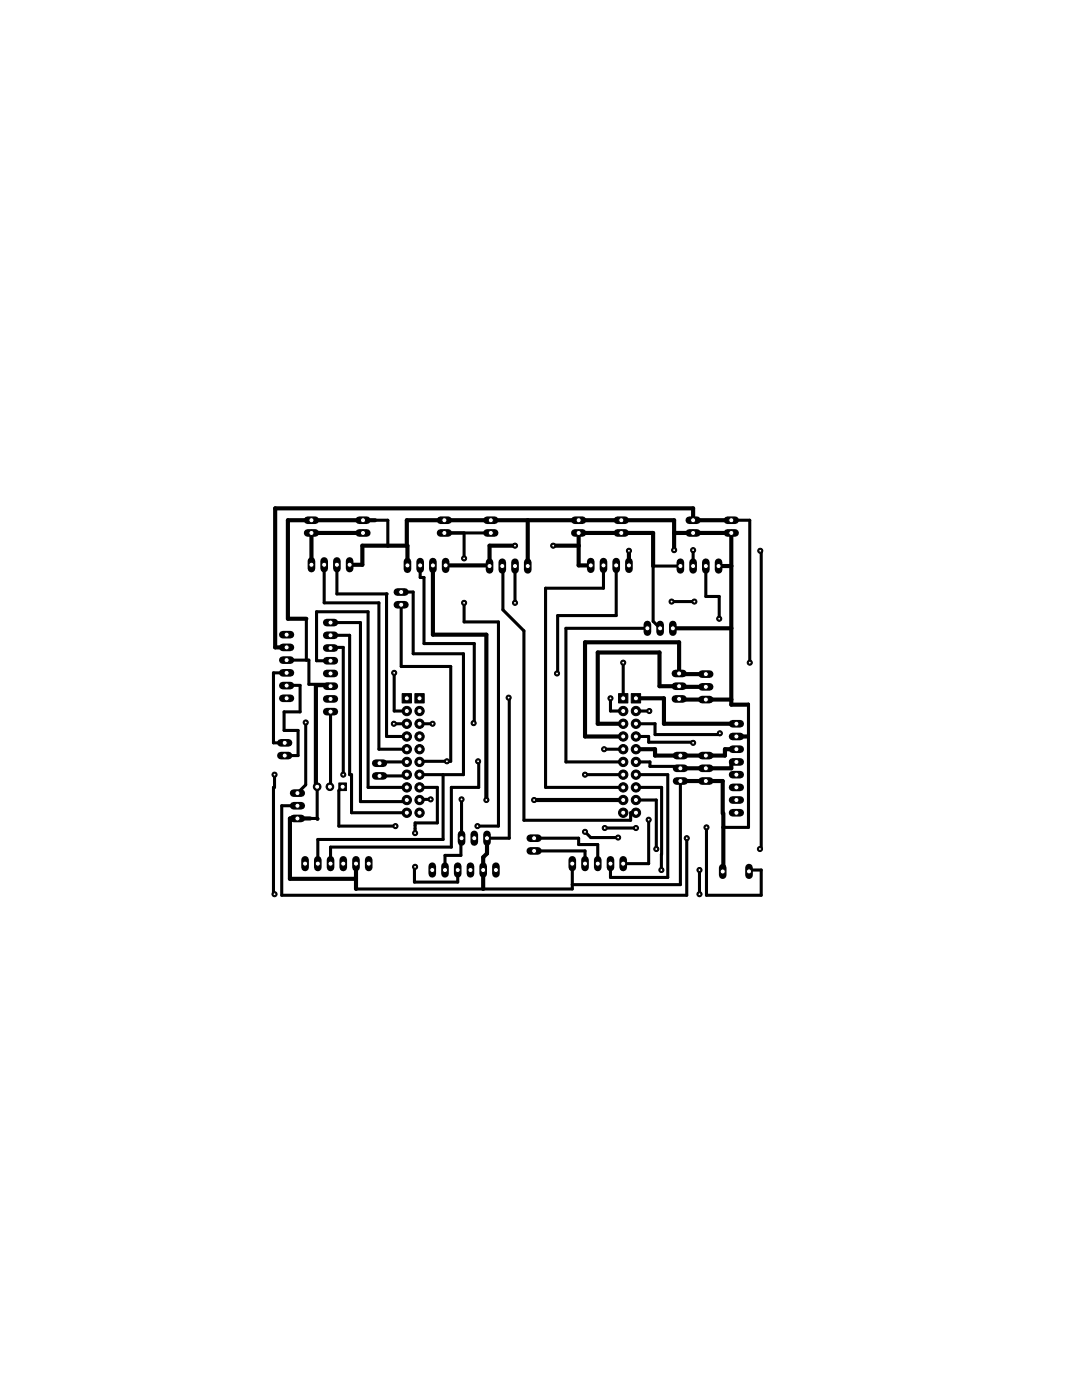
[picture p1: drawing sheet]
<svg xmlns="http://www.w3.org/2000/svg" width="216mm" height="279mm" viewBox="0 0 216 279" stroke-linecap="round" stroke-linejoin="round" font-family="sans-serif">
<g fill="none" stroke="#000" stroke-width=".83">
<path d="M69.8 112.7h2.5v-3.8h9v3.9M72.4 106.4h-10.3v6.3M74.8 103.8h-17.4v19.7h3.7M81.2 108.9v-5.1h53.3v6M86.4 112.8v13.9h10.6v33M102.8 108.9h-5.1v4.1l-.1-.2h-8.7M105.3 103.8v9.2M110.4 108.9h5.1M117.9 112.8h-2.4v-6.4h14.8v6.6M125.5 109.9v2.9M134.5 106.4h11.4v34.2h3.3M143.4 113h2.5"/>
<path d="M145.9 103.8h-7.6v-2.3h-83.4v27.7h2.3M66 136.9l-.3-.2h-2.7v20.3h.3M126.9 139.4h5.6v5h14.4M134.3 125.4h11.6M135.5 139.5l.1 .1h10.3M140.8 134.5h-5.2l-.1-.1v-6.2h-18.8v18.8h7.7M140.8 137.1l-9.2-.2v-6.7h-12.3v14.2h5.1M106.6 159.7h17.8M126.9 149.5h3.8v1.3h14v-1.3h2.2M135.8 155.9h8.4v6.4M146.9 147h2.3M146.9 152.1h-1v1.2h-10.1"/>
<path d="M61.9 163.3h-4.1v12.1h13.2M71 172.4v5M97.2 167.3v3l-.8 .8v6.3M144.3 162.3v11.5l-.1 .1"/>
</g>
<g fill="none" stroke="#000" stroke-width=".61">
<path d="M64.7 112.7v7.6h10.9v29.2h5.6M67.2 112.7v5.8h10.1M74.8 103.8h2.6v5.1M77.1 118.5v28.5h4.1M80.1 118.2h2.3v12.3h10.1v24.1h-8.8M83.8 112.8v2.5h.8v13.1h10v15.8l-.1 .1M88.7 106.4h9.2M92.6 106.4v5M100.2 113l.2 .1v8.6l4.1 4.2v37.8h21.3v-1.5h1.1M102.8 113v7.3M120.4 112.8v4.6h-11.5v39.7h15.5M123 112.8v10.1h-11.7v11.4l-.2 .1"/>
<path d="M135.8 113h-5.5v11l1.4 1.4M138.3 109.8v3.2M140.8 113v6h2.7v4.5M145.9 103.8h3.7v28.4M151.7 109.9h.2v59.5h-.3M57.2 131.7h4.4v4.9h4l.4 .3M57.2 134.3h-2.6v14h2.2M57.2 136.8h2.7v5.3h-3.2v3.7h2.8v5h-2.7M61.1 123.5v8.2M66 126.8h3.8v27.8h.3v7.6h11.1M66 131.9h-2.8v-9.8h10.2v35h7.8M66 129.3v-.1h2.5v25.4"/>
<path d="M66 124.2h5.9v35.8h9l.3-.3M78.7 134.3v7.6h2.5M80.1 120.7v12.3h9.8v18.9h-6.1l-.1 .2M92.6 120.3v3.8h6.9v40.8h-4.2M101.5 139.2l.1 .2v27.9h-4.4M121.8 139.4v2.5h2.6M124.4 132.2v7.2M129.2 125.4h-16.3v26.7h11.5M134 120.1h4.6M54.8 154.6v2.5h-.2v21.4h.2M61 144.2v12.4l-1.6 1.7M63.3 157v6.5h.1v-.2h-1.5"/>
<path d="M66 142v14.9l-.2 .1M68.4 157l-.8 .8v7.1h11.3M78.6 144.4h2.6M81.2 152.1h-5.5v.2M81.2 154.6v.3h-5.5M83.7 144.4h2.6M83.7 157.1h3.6v7.1h-4.5v2.1M85.9 159.5h-2.1l-.1 .2M88.4 154.6v12.9h-25v4.9M92.1 159.5l-.1 11.2h-3.2v2.9M95.4 151.9l.1 .2v5h-5.4v12h-24.1v3.3M116.7 154.6h7.7"/>
<path d="M120.5 149.5h3.9M126.9 147h2.5v1.1h8.9v.2M126.9 154.6h6.3v20.5h-11.4v-2.7M126.9 141.9h2.7M126.9 152.1h2.8v.9h6.4v.3h-.3M126.9 159.7h4.1v9.7M126.9 144.4h3.8v2.2h12.9v-.3M126.9 157.1h5.1v16.5M135.8 155.9v20.7h-21.6M149.2 140.6l.2-.1v6.5h-.2l.2 .1v18h-5.1M59.4 160.8h-3.2v17.9h80.8v-11.4M82.8 173h-.1v3h8.6v-2.4"/>
<path d="M106.6 167.3h8.9v1.3h3.8v3.8M106.6 169.8h10.1v2.6M114.2 172.4v5h-43.2M116.7 166l1.2 1.2h5.4M120.7 165.2h6.4M129.4 163.6v8.8h-5M132 170.5h.1M139.6 173.6v5.1M141 165.1v13.6h10.9v-5.1h-2.4v.3M144.2 162.3h.1"/>
</g>
<path d="M126 138.4h1.8v1.9h-1.8z" fill="#000" stroke="#000" stroke-width=".2"/>
<circle cx="126.9" cy="139.4" r=".51" fill="#fff" stroke="#000" stroke-width=".2"/>
<circle cx="126.9" cy="141.9" r=".93" fill="#000" stroke="#000" stroke-width=".2"/>
<circle cx="126.9" cy="141.9" r=".51" fill="#fff" stroke="#000" stroke-width=".2"/>
<circle cx="126.9" cy="144.4" r=".93" fill="#000" stroke="#000" stroke-width=".2"/>
<circle cx="126.9" cy="144.4" r=".51" fill="#fff" stroke="#000" stroke-width=".2"/>
<circle cx="126.9" cy="147" r=".93" fill="#000" stroke="#000" stroke-width=".2"/>
<circle cx="126.9" cy="147" r=".51" fill="#fff" stroke="#000" stroke-width=".2"/>
<circle cx="126.9" cy="149.5" r=".93" fill="#000" stroke="#000" stroke-width=".2"/>
<circle cx="126.9" cy="149.5" r=".51" fill="#fff" stroke="#000" stroke-width=".2"/>
<circle cx="126.9" cy="152.1" r=".93" fill="#000" stroke="#000" stroke-width=".2"/>
<circle cx="126.9" cy="152.1" r=".51" fill="#fff" stroke="#000" stroke-width=".2"/>
<circle cx="126.9" cy="154.6" r=".93" fill="#000" stroke="#000" stroke-width=".2"/>
<circle cx="126.9" cy="154.6" r=".51" fill="#fff" stroke="#000" stroke-width=".2"/>
<circle cx="126.9" cy="157.1" r=".93" fill="#000" stroke="#000" stroke-width=".2"/>
<circle cx="126.9" cy="157.1" r=".51" fill="#fff" stroke="#000" stroke-width=".2"/>
<circle cx="126.9" cy="159.7" r=".93" fill="#000" stroke="#000" stroke-width=".2"/>
<circle cx="126.9" cy="159.7" r=".51" fill="#fff" stroke="#000" stroke-width=".2"/>
<circle cx="126.9" cy="162.2" r=".93" fill="#000" stroke="#000" stroke-width=".2"/>
<circle cx="126.9" cy="162.2" r=".51" fill="#fff" stroke="#000" stroke-width=".2"/>
<path d="M123.4 138.4h1.9v1.9h-1.9z" fill="#000" stroke="#000" stroke-width=".2"/>
<circle cx="124.4" cy="139.4" r=".51" fill="#fff" stroke="#000" stroke-width=".2"/>
<circle cx="124.4" cy="141.9" r=".93" fill="#000" stroke="#000" stroke-width=".2"/>
<circle cx="124.4" cy="141.9" r=".51" fill="#fff" stroke="#000" stroke-width=".2"/>
<circle cx="124.4" cy="144.4" r=".93" fill="#000" stroke="#000" stroke-width=".2"/>
<circle cx="124.4" cy="144.4" r=".51" fill="#fff" stroke="#000" stroke-width=".2"/>
<circle cx="124.4" cy="147" r=".93" fill="#000" stroke="#000" stroke-width=".2"/>
<circle cx="124.4" cy="147" r=".51" fill="#fff" stroke="#000" stroke-width=".2"/>
<circle cx="124.4" cy="149.5" r=".93" fill="#000" stroke="#000" stroke-width=".2"/>
<circle cx="124.4" cy="149.5" r=".51" fill="#fff" stroke="#000" stroke-width=".2"/>
<circle cx="124.4" cy="152.1" r=".93" fill="#000" stroke="#000" stroke-width=".2"/>
<circle cx="124.4" cy="152.1" r=".51" fill="#fff" stroke="#000" stroke-width=".2"/>
<circle cx="124.4" cy="154.6" r=".93" fill="#000" stroke="#000" stroke-width=".2"/>
<circle cx="124.4" cy="154.6" r=".51" fill="#fff" stroke="#000" stroke-width=".2"/>
<circle cx="124.4" cy="157.1" r=".93" fill="#000" stroke="#000" stroke-width=".2"/>
<circle cx="124.4" cy="157.1" r=".51" fill="#fff" stroke="#000" stroke-width=".2"/>
<circle cx="124.4" cy="159.7" r=".93" fill="#000" stroke="#000" stroke-width=".2"/>
<circle cx="124.4" cy="159.7" r=".51" fill="#fff" stroke="#000" stroke-width=".2"/>
<circle cx="124.4" cy="162.2" r=".93" fill="#000" stroke="#000" stroke-width=".2"/>
<circle cx="124.4" cy="162.2" r=".51" fill="#fff" stroke="#000" stroke-width=".2"/>
<path d="M82.8 138.4h1.8v1.9h-1.8z" fill="#000" stroke="#000" stroke-width=".2"/>
<circle cx="83.7" cy="139.4" r=".51" fill="#fff" stroke="#000" stroke-width=".2"/>
<circle cx="83.7" cy="141.9" r=".93" fill="#000" stroke="#000" stroke-width=".2"/>
<circle cx="83.7" cy="141.9" r=".51" fill="#fff" stroke="#000" stroke-width=".2"/>
<circle cx="83.7" cy="144.4" r=".93" fill="#000" stroke="#000" stroke-width=".2"/>
<circle cx="83.7" cy="144.4" r=".51" fill="#fff" stroke="#000" stroke-width=".2"/>
<circle cx="83.7" cy="147" r=".93" fill="#000" stroke="#000" stroke-width=".2"/>
<circle cx="83.7" cy="147" r=".51" fill="#fff" stroke="#000" stroke-width=".2"/>
<circle cx="83.7" cy="149.5" r=".93" fill="#000" stroke="#000" stroke-width=".2"/>
<circle cx="83.7" cy="149.5" r=".51" fill="#fff" stroke="#000" stroke-width=".2"/>
<circle cx="83.7" cy="152.1" r=".93" fill="#000" stroke="#000" stroke-width=".2"/>
<circle cx="83.7" cy="152.1" r=".51" fill="#fff" stroke="#000" stroke-width=".2"/>
<circle cx="83.7" cy="154.6" r=".93" fill="#000" stroke="#000" stroke-width=".2"/>
<circle cx="83.7" cy="154.6" r=".51" fill="#fff" stroke="#000" stroke-width=".2"/>
<circle cx="83.7" cy="157.1" r=".93" fill="#000" stroke="#000" stroke-width=".2"/>
<circle cx="83.7" cy="157.1" r=".51" fill="#fff" stroke="#000" stroke-width=".2"/>
<circle cx="83.7" cy="159.7" r=".93" fill="#000" stroke="#000" stroke-width=".2"/>
<circle cx="83.7" cy="159.7" r=".51" fill="#fff" stroke="#000" stroke-width=".2"/>
<circle cx="83.7" cy="162.2" r=".93" fill="#000" stroke="#000" stroke-width=".2"/>
<circle cx="83.7" cy="162.2" r=".51" fill="#fff" stroke="#000" stroke-width=".2"/>
<path d="M80.2 138.4h1.9v1.9h-1.9z" fill="#000" stroke="#000" stroke-width=".2"/>
<circle cx="81.2" cy="139.4" r=".51" fill="#fff" stroke="#000" stroke-width=".2"/>
<circle cx="81.2" cy="141.9" r=".93" fill="#000" stroke="#000" stroke-width=".2"/>
<circle cx="81.2" cy="141.9" r=".51" fill="#fff" stroke="#000" stroke-width=".2"/>
<circle cx="81.2" cy="144.4" r=".93" fill="#000" stroke="#000" stroke-width=".2"/>
<circle cx="81.2" cy="144.4" r=".51" fill="#fff" stroke="#000" stroke-width=".2"/>
<circle cx="81.2" cy="147" r=".93" fill="#000" stroke="#000" stroke-width=".2"/>
<circle cx="81.2" cy="147" r=".51" fill="#fff" stroke="#000" stroke-width=".2"/>
<circle cx="81.2" cy="149.5" r=".93" fill="#000" stroke="#000" stroke-width=".2"/>
<circle cx="81.2" cy="149.5" r=".51" fill="#fff" stroke="#000" stroke-width=".2"/>
<circle cx="81.2" cy="152.1" r=".93" fill="#000" stroke="#000" stroke-width=".2"/>
<circle cx="81.2" cy="152.1" r=".51" fill="#fff" stroke="#000" stroke-width=".2"/>
<circle cx="81.2" cy="154.6" r=".93" fill="#000" stroke="#000" stroke-width=".2"/>
<circle cx="81.2" cy="154.6" r=".51" fill="#fff" stroke="#000" stroke-width=".2"/>
<circle cx="81.2" cy="157.1" r=".93" fill="#000" stroke="#000" stroke-width=".2"/>
<circle cx="81.2" cy="157.1" r=".51" fill="#fff" stroke="#000" stroke-width=".2"/>
<circle cx="81.2" cy="159.7" r=".93" fill="#000" stroke="#000" stroke-width=".2"/>
<circle cx="81.2" cy="159.7" r=".51" fill="#fff" stroke="#000" stroke-width=".2"/>
<circle cx="81.2" cy="162.2" r=".93" fill="#000" stroke="#000" stroke-width=".2"/>
<circle cx="81.2" cy="162.2" r=".51" fill="#fff" stroke="#000" stroke-width=".2"/>
<path d="M56.4 126.7h1.6" fill="none" stroke="#000" stroke-width="1.5"/>
<circle cx="57.2" cy="126.7" r=".51" fill="#fff" stroke="#000" stroke-width=".2"/>
<path d="M56.4 129.2h1.6" fill="none" stroke="#000" stroke-width="1.5"/>
<circle cx="57.2" cy="129.2" r=".51" fill="#fff" stroke="#000" stroke-width=".2"/>
<path d="M56.4 131.7h1.6" fill="none" stroke="#000" stroke-width="1.5"/>
<circle cx="57.2" cy="131.7" r=".51" fill="#fff" stroke="#000" stroke-width=".2"/>
<path d="M56.4 134.3h1.6" fill="none" stroke="#000" stroke-width="1.5"/>
<circle cx="57.2" cy="134.3" r=".51" fill="#fff" stroke="#000" stroke-width=".2"/>
<path d="M56.4 136.8h1.6" fill="none" stroke="#000" stroke-width="1.5"/>
<circle cx="57.2" cy="136.8" r=".51" fill="#fff" stroke="#000" stroke-width=".2"/>
<path d="M56.4 139.4h1.6" fill="none" stroke="#000" stroke-width="1.5"/>
<circle cx="57.2" cy="139.4" r=".51" fill="#fff" stroke="#000" stroke-width=".2"/>
<path d="M134.8 139.5h1.5" fill="none" stroke="#000" stroke-width="1.5"/>
<circle cx="135.5" cy="139.5" r=".51" fill="#fff" stroke="#000" stroke-width=".2"/>
<path d="M134.8 136.9h1.5" fill="none" stroke="#000" stroke-width="1.5"/>
<circle cx="135.5" cy="136.9" r=".51" fill="#fff" stroke="#000" stroke-width=".2"/>
<path d="M134.8 134.4h1.5" fill="none" stroke="#000" stroke-width="1.5"/>
<circle cx="135.5" cy="134.4" r=".51" fill="#fff" stroke="#000" stroke-width=".2"/>
<path d="M140.1 139.6h1.5" fill="none" stroke="#000" stroke-width="1.5"/>
<circle cx="140.8" cy="139.6" r=".51" fill="#fff" stroke="#000" stroke-width=".2"/>
<path d="M140.1 137.1h1.5" fill="none" stroke="#000" stroke-width="1.5"/>
<circle cx="140.8" cy="137.1" r=".51" fill="#fff" stroke="#000" stroke-width=".2"/>
<path d="M140.1 134.5h1.5" fill="none" stroke="#000" stroke-width="1.5"/>
<circle cx="140.8" cy="134.5" r=".51" fill="#fff" stroke="#000" stroke-width=".2"/>
<path d="M124.4 171.6v1.5" fill="none" stroke="#000" stroke-width="1.5"/>
<circle cx="124.4" cy="172.4" r=".51" fill="#fff" stroke="#000" stroke-width=".2"/>
<path d="M121.8 171.6v1.5" fill="none" stroke="#000" stroke-width="1.5"/>
<circle cx="121.8" cy="172.4" r=".51" fill="#fff" stroke="#000" stroke-width=".2"/>
<path d="M119.3 171.6v1.5" fill="none" stroke="#000" stroke-width="1.5"/>
<circle cx="119.3" cy="172.4" r=".51" fill="#fff" stroke="#000" stroke-width=".2"/>
<path d="M116.7 171.6v1.5" fill="none" stroke="#000" stroke-width="1.5"/>
<circle cx="116.7" cy="172.4" r=".51" fill="#fff" stroke="#000" stroke-width=".2"/>
<path d="M114.2 171.6v1.5" fill="none" stroke="#000" stroke-width="1.5"/>
<circle cx="114.2" cy="172.4" r=".51" fill="#fff" stroke="#000" stroke-width=".2"/>
<path d="M145.2 103.8h1.5" fill="none" stroke="#000" stroke-width="1.5"/>
<circle cx="145.9" cy="103.8" r=".51" fill="#fff" stroke="#000" stroke-width=".2"/>
<path d="M145.2 106.4h1.5" fill="none" stroke="#000" stroke-width="1.5"/>
<circle cx="145.9" cy="106.4" r=".51" fill="#fff" stroke="#000" stroke-width=".2"/>
<path d="M137.5 103.8h1.6" fill="none" stroke="#000" stroke-width="1.5"/>
<circle cx="138.3" cy="103.8" r=".51" fill="#fff" stroke="#000" stroke-width=".2"/>
<path d="M137.5 106.4h1.6" fill="none" stroke="#000" stroke-width="1.5"/>
<circle cx="138.3" cy="106.4" r=".51" fill="#fff" stroke="#000" stroke-width=".2"/>
<path d="M123.2 106.4h1.5" fill="none" stroke="#000" stroke-width="1.5"/>
<circle cx="124" cy="106.4" r=".51" fill="#fff" stroke="#000" stroke-width=".2"/>
<path d="M123.2 103.8h1.5" fill="none" stroke="#000" stroke-width="1.5"/>
<circle cx="124" cy="103.8" r=".51" fill="#fff" stroke="#000" stroke-width=".2"/>
<path d="M114.7 106.4h1.5" fill="none" stroke="#000" stroke-width="1.5"/>
<circle cx="115.5" cy="106.4" r=".51" fill="#fff" stroke="#000" stroke-width=".2"/>
<path d="M114.7 103.8h1.5" fill="none" stroke="#000" stroke-width="1.5"/>
<circle cx="115.5" cy="103.8" r=".51" fill="#fff" stroke="#000" stroke-width=".2"/>
<path d="M129.2 124.6v1.6" fill="none" stroke="#000" stroke-width="1.5"/>
<circle cx="129.2" cy="125.4" r=".51" fill="#fff" stroke="#000" stroke-width=".2"/>
<path d="M131.7 124.6v1.6" fill="none" stroke="#000" stroke-width="1.5"/>
<circle cx="131.7" cy="125.4" r=".51" fill="#fff" stroke="#000" stroke-width=".2"/>
<path d="M134.3 124.6v1.6" fill="none" stroke="#000" stroke-width="1.5"/>
<circle cx="134.3" cy="125.4" r=".51" fill="#fff" stroke="#000" stroke-width=".2"/>
<path d="M87.9 106.4h1.5" fill="none" stroke="#000" stroke-width="1.5"/>
<circle cx="88.7" cy="106.4" r=".51" fill="#fff" stroke="#000" stroke-width=".2"/>
<path d="M87.9 103.8h1.5" fill="none" stroke="#000" stroke-width="1.5"/>
<circle cx="88.7" cy="103.8" r=".51" fill="#fff" stroke="#000" stroke-width=".2"/>
<path d="M97.2 106.4h1.5" fill="none" stroke="#000" stroke-width="1.5"/>
<circle cx="97.9" cy="106.4" r=".51" fill="#fff" stroke="#000" stroke-width=".2"/>
<path d="M97.2 103.8h1.5" fill="none" stroke="#000" stroke-width="1.5"/>
<circle cx="97.9" cy="103.8" r=".51" fill="#fff" stroke="#000" stroke-width=".2"/>
<path d="M61.4 106.4h1.5" fill="none" stroke="#000" stroke-width="1.5"/>
<circle cx="62.1" cy="106.4" r=".51" fill="#fff" stroke="#000" stroke-width=".2"/>
<path d="M61.4 103.8h1.5" fill="none" stroke="#000" stroke-width="1.5"/>
<circle cx="62.1" cy="103.8" r=".51" fill="#fff" stroke="#000" stroke-width=".2"/>
<path d="M71.7 106.4h1.5" fill="none" stroke="#000" stroke-width="1.5"/>
<circle cx="72.4" cy="106.4" r=".51" fill="#fff" stroke="#000" stroke-width=".2"/>
<path d="M71.7 103.8h1.5" fill="none" stroke="#000" stroke-width="1.5"/>
<circle cx="72.4" cy="103.8" r=".51" fill="#fff" stroke="#000" stroke-width=".2"/>
<path d="M65.2 142h1.5" fill="none" stroke="#000" stroke-width="1.5"/>
<circle cx="66" cy="142" r=".51" fill="#fff" stroke="#000" stroke-width=".2"/>
<path d="M65.2 139.5h1.5" fill="none" stroke="#000" stroke-width="1.5"/>
<circle cx="66" cy="139.5" r=".51" fill="#fff" stroke="#000" stroke-width=".2"/>
<path d="M65.2 136.9h1.5" fill="none" stroke="#000" stroke-width="1.5"/>
<circle cx="66" cy="136.9" r=".51" fill="#fff" stroke="#000" stroke-width=".2"/>
<path d="M65.2 134.4h1.5" fill="none" stroke="#000" stroke-width="1.5"/>
<circle cx="66" cy="134.4" r=".51" fill="#fff" stroke="#000" stroke-width=".2"/>
<path d="M65.2 131.9h1.5" fill="none" stroke="#000" stroke-width="1.5"/>
<circle cx="66" cy="131.9" r=".51" fill="#fff" stroke="#000" stroke-width=".2"/>
<path d="M65.2 129.3h1.5" fill="none" stroke="#000" stroke-width="1.5"/>
<circle cx="66" cy="129.3" r=".51" fill="#fff" stroke="#000" stroke-width=".2"/>
<path d="M65.2 126.8h1.5" fill="none" stroke="#000" stroke-width="1.5"/>
<circle cx="66" cy="126.8" r=".51" fill="#fff" stroke="#000" stroke-width=".2"/>
<path d="M65.2 124.2h1.5" fill="none" stroke="#000" stroke-width="1.5"/>
<circle cx="66" cy="124.2" r=".51" fill="#fff" stroke="#000" stroke-width=".2"/>
<path d="M149.5 173.1v1.6" fill="none" stroke="#000" stroke-width="1.5"/>
<circle cx="149.5" cy="173.9" r=".51" fill="#fff" stroke="#000" stroke-width=".2"/>
<path d="M144.2 173.2v1.5" fill="none" stroke="#000" stroke-width="1.5"/>
<circle cx="144.2" cy="173.9" r=".51" fill="#fff" stroke="#000" stroke-width=".2"/>
<path d="M135.8 112.2v1.5" fill="none" stroke="#000" stroke-width="1.5"/>
<circle cx="135.8" cy="113" r=".51" fill="#fff" stroke="#000" stroke-width=".2"/>
<path d="M138.3 112.2v1.5" fill="none" stroke="#000" stroke-width="1.5"/>
<circle cx="138.3" cy="113" r=".51" fill="#fff" stroke="#000" stroke-width=".2"/>
<path d="M140.8 112.2v1.5" fill="none" stroke="#000" stroke-width="1.5"/>
<circle cx="140.8" cy="113" r=".51" fill="#fff" stroke="#000" stroke-width=".2"/>
<path d="M143.4 112.2v1.5" fill="none" stroke="#000" stroke-width="1.5"/>
<circle cx="143.4" cy="113" r=".51" fill="#fff" stroke="#000" stroke-width=".2"/>
<circle cx="65.8" cy="157" r=".76" fill="#000" stroke="#000" stroke-width=".2"/>
<circle cx="65.8" cy="157" r=".51" fill="#fff" stroke="#000" stroke-width=".2"/>
<path d="M67.6 156.3h1.5v1.5h-1.5z" fill="#000" stroke="#000" stroke-width=".2"/>
<circle cx="68.4" cy="157" r=".51" fill="#fff" stroke="#000" stroke-width=".2"/>
<circle cx="63.3" cy="157" r=".76" fill="#000" stroke="#000" stroke-width=".2"/>
<circle cx="63.3" cy="157" r=".51" fill="#fff" stroke="#000" stroke-width=".2"/>
<path d="M97.7 112.2v1.5" fill="none" stroke="#000" stroke-width="1.5"/>
<circle cx="97.7" cy="113" r=".51" fill="#fff" stroke="#000" stroke-width=".2"/>
<path d="M100.2 112.2v1.5" fill="none" stroke="#000" stroke-width="1.5"/>
<circle cx="100.2" cy="113" r=".51" fill="#fff" stroke="#000" stroke-width=".2"/>
<path d="M102.8 112.2v1.5" fill="none" stroke="#000" stroke-width="1.5"/>
<circle cx="102.8" cy="113" r=".51" fill="#fff" stroke="#000" stroke-width=".2"/>
<path d="M105.3 112.2v1.5" fill="none" stroke="#000" stroke-width="1.5"/>
<circle cx="105.3" cy="113" r=".51" fill="#fff" stroke="#000" stroke-width=".2"/>
<path d="M117.9 112.1v1.5" fill="none" stroke="#000" stroke-width="1.5"/>
<circle cx="117.9" cy="112.8" r=".51" fill="#fff" stroke="#000" stroke-width=".2"/>
<path d="M120.4 112.1v1.5" fill="none" stroke="#000" stroke-width="1.5"/>
<circle cx="120.4" cy="112.8" r=".51" fill="#fff" stroke="#000" stroke-width=".2"/>
<path d="M123 112.1v1.5" fill="none" stroke="#000" stroke-width="1.5"/>
<circle cx="123" cy="112.8" r=".51" fill="#fff" stroke="#000" stroke-width=".2"/>
<path d="M125.5 112.1v1.5" fill="none" stroke="#000" stroke-width="1.5"/>
<circle cx="125.5" cy="112.8" r=".51" fill="#fff" stroke="#000" stroke-width=".2"/>
<path d="M62.1 112v1.5" fill="none" stroke="#000" stroke-width="1.5"/>
<circle cx="62.1" cy="112.7" r=".51" fill="#fff" stroke="#000" stroke-width=".2"/>
<path d="M64.7 112v1.5" fill="none" stroke="#000" stroke-width="1.5"/>
<circle cx="64.7" cy="112.7" r=".51" fill="#fff" stroke="#000" stroke-width=".2"/>
<path d="M67.2 112v1.5" fill="none" stroke="#000" stroke-width="1.5"/>
<circle cx="67.2" cy="112.7" r=".51" fill="#fff" stroke="#000" stroke-width=".2"/>
<path d="M69.8 112v1.5" fill="none" stroke="#000" stroke-width="1.5"/>
<circle cx="69.8" cy="112.7" r=".51" fill="#fff" stroke="#000" stroke-width=".2"/>
<path d="M88.9 112.1v1.5" fill="none" stroke="#000" stroke-width="1.5"/>
<circle cx="88.9" cy="112.8" r=".51" fill="#fff" stroke="#000" stroke-width=".2"/>
<path d="M86.4 112.1v1.5" fill="none" stroke="#000" stroke-width="1.5"/>
<circle cx="86.4" cy="112.8" r=".51" fill="#fff" stroke="#000" stroke-width=".2"/>
<path d="M83.8 112.1v1.5" fill="none" stroke="#000" stroke-width="1.5"/>
<circle cx="83.8" cy="112.8" r=".51" fill="#fff" stroke="#000" stroke-width=".2"/>
<path d="M81.3 112.1v1.5" fill="none" stroke="#000" stroke-width="1.5"/>
<circle cx="81.3" cy="112.8" r=".51" fill="#fff" stroke="#000" stroke-width=".2"/>
<path d="M146.2 162.2h1.5" fill="none" stroke="#000" stroke-width="1.5"/>
<circle cx="146.9" cy="162.2" r=".51" fill="#fff" stroke="#000" stroke-width=".2"/>
<path d="M146.2 159.7h1.5" fill="none" stroke="#000" stroke-width="1.5"/>
<circle cx="146.9" cy="159.7" r=".51" fill="#fff" stroke="#000" stroke-width=".2"/>
<path d="M146.2 157.1h1.5" fill="none" stroke="#000" stroke-width="1.5"/>
<circle cx="146.9" cy="157.1" r=".51" fill="#fff" stroke="#000" stroke-width=".2"/>
<path d="M146.2 154.6h1.5" fill="none" stroke="#000" stroke-width="1.5"/>
<circle cx="146.9" cy="154.6" r=".51" fill="#fff" stroke="#000" stroke-width=".2"/>
<path d="M146.2 152.1h1.5" fill="none" stroke="#000" stroke-width="1.5"/>
<circle cx="146.9" cy="152.1" r=".51" fill="#fff" stroke="#000" stroke-width=".2"/>
<path d="M146.2 149.5h1.5" fill="none" stroke="#000" stroke-width="1.5"/>
<circle cx="146.9" cy="149.5" r=".51" fill="#fff" stroke="#000" stroke-width=".2"/>
<path d="M146.2 147h1.5" fill="none" stroke="#000" stroke-width="1.5"/>
<circle cx="146.9" cy="147" r=".51" fill="#fff" stroke="#000" stroke-width=".2"/>
<path d="M146.2 144.4h1.5" fill="none" stroke="#000" stroke-width="1.5"/>
<circle cx="146.9" cy="144.4" r=".51" fill="#fff" stroke="#000" stroke-width=".2"/>
<path d="M135 155.9h1.5" fill="none" stroke="#000" stroke-width="1.5"/>
<circle cx="135.8" cy="155.9" r=".51" fill="#fff" stroke="#000" stroke-width=".2"/>
<path d="M135 153.3h1.5" fill="none" stroke="#000" stroke-width="1.5"/>
<circle cx="135.8" cy="153.3" r=".51" fill="#fff" stroke="#000" stroke-width=".2"/>
<path d="M135 150.8h1.5" fill="none" stroke="#000" stroke-width="1.5"/>
<circle cx="135.8" cy="150.8" r=".51" fill="#fff" stroke="#000" stroke-width=".2"/>
<path d="M97.2 166.5v1.5" fill="none" stroke="#000" stroke-width="1.5"/>
<circle cx="97.2" cy="167.3" r=".51" fill="#fff" stroke="#000" stroke-width=".2"/>
<path d="M94.6 166.5v1.5" fill="none" stroke="#000" stroke-width="1.5"/>
<circle cx="94.6" cy="167.3" r=".51" fill="#fff" stroke="#000" stroke-width=".2"/>
<path d="M92.1 166.5v1.5" fill="none" stroke="#000" stroke-width="1.5"/>
<circle cx="92.1" cy="167.3" r=".51" fill="#fff" stroke="#000" stroke-width=".2"/>
<path d="M140.1 155.9h1.5" fill="none" stroke="#000" stroke-width="1.5"/>
<circle cx="140.8" cy="155.9" r=".51" fill="#fff" stroke="#000" stroke-width=".2"/>
<path d="M140.1 153.3h1.5" fill="none" stroke="#000" stroke-width="1.5"/>
<circle cx="140.8" cy="153.3" r=".51" fill="#fff" stroke="#000" stroke-width=".2"/>
<path d="M140.1 150.8h1.5" fill="none" stroke="#000" stroke-width="1.5"/>
<circle cx="140.8" cy="150.8" r=".51" fill="#fff" stroke="#000" stroke-width=".2"/>
<path d="M58.6 163.3h1.5" fill="none" stroke="#000" stroke-width="1.5"/>
<circle cx="59.4" cy="163.3" r=".51" fill="#fff" stroke="#000" stroke-width=".2"/>
<path d="M58.6 160.8h1.5" fill="none" stroke="#000" stroke-width="1.5"/>
<circle cx="59.4" cy="160.8" r=".51" fill="#fff" stroke="#000" stroke-width=".2"/>
<path d="M58.6 158.3h1.5" fill="none" stroke="#000" stroke-width="1.5"/>
<circle cx="59.4" cy="158.3" r=".51" fill="#fff" stroke="#000" stroke-width=".2"/>
<path d="M99 172.9v1.5" fill="none" stroke="#000" stroke-width="1.5"/>
<circle cx="99" cy="173.6" r=".51" fill="#fff" stroke="#000" stroke-width=".2"/>
<path d="M96.4 172.9v1.5" fill="none" stroke="#000" stroke-width="1.5"/>
<circle cx="96.4" cy="173.6" r=".51" fill="#fff" stroke="#000" stroke-width=".2"/>
<path d="M93.9 172.9v1.5" fill="none" stroke="#000" stroke-width="1.5"/>
<circle cx="93.9" cy="173.6" r=".51" fill="#fff" stroke="#000" stroke-width=".2"/>
<path d="M91.3 172.9v1.5" fill="none" stroke="#000" stroke-width="1.5"/>
<circle cx="91.3" cy="173.6" r=".51" fill="#fff" stroke="#000" stroke-width=".2"/>
<path d="M88.8 172.9v1.5" fill="none" stroke="#000" stroke-width="1.5"/>
<circle cx="88.8" cy="173.6" r=".51" fill="#fff" stroke="#000" stroke-width=".2"/>
<path d="M86.3 172.9v1.5" fill="none" stroke="#000" stroke-width="1.5"/>
<circle cx="86.3" cy="173.6" r=".51" fill="#fff" stroke="#000" stroke-width=".2"/>
<path d="M73.6 171.6v1.5" fill="none" stroke="#000" stroke-width="1.5"/>
<circle cx="73.6" cy="172.4" r=".51" fill="#fff" stroke="#000" stroke-width=".2"/>
<path d="M71 171.6v1.5" fill="none" stroke="#000" stroke-width="1.5"/>
<circle cx="71" cy="172.4" r=".51" fill="#fff" stroke="#000" stroke-width=".2"/>
<path d="M68.5 171.6v1.5" fill="none" stroke="#000" stroke-width="1.5"/>
<circle cx="68.5" cy="172.4" r=".51" fill="#fff" stroke="#000" stroke-width=".2"/>
<path d="M66 171.6v1.5" fill="none" stroke="#000" stroke-width="1.5"/>
<circle cx="66" cy="172.4" r=".51" fill="#fff" stroke="#000" stroke-width=".2"/>
<path d="M63.4 171.6v1.5" fill="none" stroke="#000" stroke-width="1.5"/>
<circle cx="63.4" cy="172.4" r=".51" fill="#fff" stroke="#000" stroke-width=".2"/>
<path d="M60.9 171.6v1.5" fill="none" stroke="#000" stroke-width="1.5"/>
<circle cx="60.9" cy="172.4" r=".51" fill="#fff" stroke="#000" stroke-width=".2"/>
<path d="M105.8 169.8h1.5" fill="none" stroke="#000" stroke-width="1.5"/>
<circle cx="106.6" cy="169.8" r=".51" fill="#fff" stroke="#000" stroke-width=".2"/>
<path d="M105.8 167.3h1.5" fill="none" stroke="#000" stroke-width="1.5"/>
<circle cx="106.6" cy="167.3" r=".51" fill="#fff" stroke="#000" stroke-width=".2"/>
<path d="M75 152.3h1.5" fill="none" stroke="#000" stroke-width="1.5"/>
<circle cx="75.7" cy="152.3" r=".51" fill="#fff" stroke="#000" stroke-width=".2"/>
<path d="M75 154.9h1.5" fill="none" stroke="#000" stroke-width="1.5"/>
<circle cx="75.7" cy="154.9" r=".51" fill="#fff" stroke="#000" stroke-width=".2"/>
<path d="M56 148.3h1.6" fill="none" stroke="#000" stroke-width="1.5"/>
<circle cx="56.8" cy="148.3" r=".51" fill="#fff" stroke="#000" stroke-width=".2"/>
<path d="M56 150.8h1.6" fill="none" stroke="#000" stroke-width="1.5"/>
<circle cx="56.8" cy="150.8" r=".51" fill="#fff" stroke="#000" stroke-width=".2"/>
<path d="M79.3 120.7h1.5" fill="none" stroke="#000" stroke-width="1.5"/>
<circle cx="80.1" cy="120.7" r=".51" fill="#fff" stroke="#000" stroke-width=".2"/>
<path d="M79.3 118.2h1.5" fill="none" stroke="#000" stroke-width="1.5"/>
<circle cx="80.1" cy="118.2" r=".51" fill="#fff" stroke="#000" stroke-width=".2"/>
<circle cx="125.5" cy="109.9" r=".51" fill="#000" stroke="#000" stroke-width=".2"/>
<circle cx="125.5" cy="109.9" r=".3" fill="#fff" stroke="#000" stroke-width=".2"/>
<circle cx="134.5" cy="109.8" r=".51" fill="#000" stroke="#000" stroke-width=".2"/>
<circle cx="134.5" cy="109.8" r=".3" fill="#fff" stroke="#000" stroke-width=".2"/>
<circle cx="101.5" cy="139.2" r=".51" fill="#000" stroke="#000" stroke-width=".2"/>
<circle cx="101.5" cy="139.2" r=".3" fill="#fff" stroke="#000" stroke-width=".2"/>
<circle cx="121.8" cy="139.4" r=".51" fill="#000" stroke="#000" stroke-width=".2"/>
<circle cx="121.8" cy="139.4" r=".3" fill="#fff" stroke="#000" stroke-width=".2"/>
<circle cx="124.4" cy="132.2" r=".51" fill="#000" stroke="#000" stroke-width=".2"/>
<circle cx="124.4" cy="132.2" r=".3" fill="#fff" stroke="#000" stroke-width=".2"/>
<circle cx="149.6" cy="132.2" r=".51" fill="#000" stroke="#000" stroke-width=".2"/>
<circle cx="149.6" cy="132.2" r=".3" fill="#fff" stroke="#000" stroke-width=".2"/>
<circle cx="92.6" cy="111.4" r=".51" fill="#000" stroke="#000" stroke-width=".2"/>
<circle cx="92.6" cy="111.4" r=".3" fill="#fff" stroke="#000" stroke-width=".2"/>
<circle cx="92.6" cy="120.3" r=".51" fill="#000" stroke="#000" stroke-width=".2"/>
<circle cx="92.6" cy="120.3" r=".3" fill="#fff" stroke="#000" stroke-width=".2"/>
<circle cx="95.3" cy="164.9" r=".51" fill="#000" stroke="#000" stroke-width=".2"/>
<circle cx="95.3" cy="164.9" r=".3" fill="#fff" stroke="#000" stroke-width=".2"/>
<circle cx="78.9" cy="164.9" r=".51" fill="#000" stroke="#000" stroke-width=".2"/>
<circle cx="78.9" cy="164.9" r=".3" fill="#fff" stroke="#000" stroke-width=".2"/>
<circle cx="102.8" cy="108.9" r=".51" fill="#000" stroke="#000" stroke-width=".2"/>
<circle cx="102.8" cy="108.9" r=".3" fill="#fff" stroke="#000" stroke-width=".2"/>
<circle cx="110.4" cy="108.9" r=".51" fill="#000" stroke="#000" stroke-width=".2"/>
<circle cx="110.4" cy="108.9" r=".3" fill="#fff" stroke="#000" stroke-width=".2"/>
<circle cx="131" cy="169.4" r=".51" fill="#000" stroke="#000" stroke-width=".2"/>
<circle cx="131" cy="169.4" r=".3" fill="#fff" stroke="#000" stroke-width=".2"/>
<circle cx="151.6" cy="169.4" r=".51" fill="#000" stroke="#000" stroke-width=".2"/>
<circle cx="151.6" cy="169.4" r=".3" fill="#fff" stroke="#000" stroke-width=".2"/>
<circle cx="151.7" cy="109.9" r=".51" fill="#000" stroke="#000" stroke-width=".2"/>
<circle cx="151.7" cy="109.9" r=".3" fill="#fff" stroke="#000" stroke-width=".2"/>
<circle cx="138.3" cy="109.8" r=".51" fill="#000" stroke="#000" stroke-width=".2"/>
<circle cx="138.3" cy="109.8" r=".3" fill="#fff" stroke="#000" stroke-width=".2"/>
<circle cx="143.6" cy="146.3" r=".51" fill="#000" stroke="#000" stroke-width=".2"/>
<circle cx="143.6" cy="146.3" r=".3" fill="#fff" stroke="#000" stroke-width=".2"/>
<circle cx="143.5" cy="123.5" r=".51" fill="#000" stroke="#000" stroke-width=".2"/>
<circle cx="143.5" cy="123.5" r=".3" fill="#fff" stroke="#000" stroke-width=".2"/>
<circle cx="138.3" cy="148.3" r=".51" fill="#000" stroke="#000" stroke-width=".2"/>
<circle cx="138.3" cy="148.3" r=".3" fill="#fff" stroke="#000" stroke-width=".2"/>
<circle cx="138.6" cy="120.1" r=".51" fill="#000" stroke="#000" stroke-width=".2"/>
<circle cx="138.6" cy="120.1" r=".3" fill="#fff" stroke="#000" stroke-width=".2"/>
<circle cx="134" cy="120.1" r=".51" fill="#000" stroke="#000" stroke-width=".2"/>
<circle cx="134" cy="120.1" r=".3" fill="#fff" stroke="#000" stroke-width=".2"/>
<circle cx="102.8" cy="120.3" r=".51" fill="#000" stroke="#000" stroke-width=".2"/>
<circle cx="102.8" cy="120.3" r=".3" fill="#fff" stroke="#000" stroke-width=".2"/>
<circle cx="111.1" cy="134.4" r=".51" fill="#000" stroke="#000" stroke-width=".2"/>
<circle cx="111.1" cy="134.4" r=".3" fill="#fff" stroke="#000" stroke-width=".2"/>
<circle cx="78.7" cy="134.3" r=".51" fill="#000" stroke="#000" stroke-width=".2"/>
<circle cx="78.7" cy="134.3" r=".3" fill="#fff" stroke="#000" stroke-width=".2"/>
<circle cx="97" cy="159.7" r=".51" fill="#000" stroke="#000" stroke-width=".2"/>
<circle cx="97" cy="159.7" r=".3" fill="#fff" stroke="#000" stroke-width=".2"/>
<circle cx="106.6" cy="159.7" r=".51" fill="#000" stroke="#000" stroke-width=".2"/>
<circle cx="106.6" cy="159.7" r=".3" fill="#fff" stroke="#000" stroke-width=".2"/>
<circle cx="86.3" cy="144.4" r=".51" fill="#000" stroke="#000" stroke-width=".2"/>
<circle cx="86.3" cy="144.4" r=".3" fill="#fff" stroke="#000" stroke-width=".2"/>
<circle cx="94.5" cy="144.3" r=".51" fill="#000" stroke="#000" stroke-width=".2"/>
<circle cx="94.5" cy="144.3" r=".3" fill="#fff" stroke="#000" stroke-width=".2"/>
<circle cx="132" cy="173.6" r=".51" fill="#000" stroke="#000" stroke-width=".2"/>
<circle cx="132" cy="173.6" r=".3" fill="#fff" stroke="#000" stroke-width=".2"/>
<circle cx="139.6" cy="173.6" r=".51" fill="#000" stroke="#000" stroke-width=".2"/>
<circle cx="139.6" cy="173.6" r=".3" fill="#fff" stroke="#000" stroke-width=".2"/>
<circle cx="139.6" cy="178.5" r=".51" fill="#000" stroke="#000" stroke-width=".2"/>
<circle cx="139.6" cy="178.5" r=".3" fill="#fff" stroke="#000" stroke-width=".2"/>
<circle cx="68.5" cy="154.6" r=".51" fill="#000" stroke="#000" stroke-width=".2"/>
<circle cx="68.5" cy="154.6" r=".3" fill="#fff" stroke="#000" stroke-width=".2"/>
<circle cx="54.8" cy="154.6" r=".51" fill="#000" stroke="#000" stroke-width=".2"/>
<circle cx="54.8" cy="154.6" r=".3" fill="#fff" stroke="#000" stroke-width=".2"/>
<circle cx="54.8" cy="178.5" r=".51" fill="#000" stroke="#000" stroke-width=".2"/>
<circle cx="54.8" cy="178.5" r=".3" fill="#fff" stroke="#000" stroke-width=".2"/>
<circle cx="82.8" cy="166.3" r=".51" fill="#000" stroke="#000" stroke-width=".2"/>
<circle cx="82.8" cy="166.3" r=".3" fill="#fff" stroke="#000" stroke-width=".2"/>
<circle cx="82.8" cy="173" r=".51" fill="#000" stroke="#000" stroke-width=".2"/>
<circle cx="82.8" cy="173" r=".3" fill="#fff" stroke="#000" stroke-width=".2"/>
<circle cx="85.9" cy="159.5" r=".51" fill="#000" stroke="#000" stroke-width=".2"/>
<circle cx="85.9" cy="159.5" r=".3" fill="#fff" stroke="#000" stroke-width=".2"/>
<circle cx="92.1" cy="159.5" r=".51" fill="#000" stroke="#000" stroke-width=".2"/>
<circle cx="92.1" cy="159.5" r=".3" fill="#fff" stroke="#000" stroke-width=".2"/>
<circle cx="61" cy="144.2" r=".51" fill="#000" stroke="#000" stroke-width=".2"/>
<circle cx="61" cy="144.2" r=".3" fill="#fff" stroke="#000" stroke-width=".2"/>
<circle cx="78.6" cy="144.4" r=".51" fill="#000" stroke="#000" stroke-width=".2"/>
<circle cx="78.6" cy="144.4" r=".3" fill="#fff" stroke="#000" stroke-width=".2"/>
<circle cx="137" cy="167.3" r=".51" fill="#000" stroke="#000" stroke-width=".2"/>
<circle cx="137" cy="167.3" r=".3" fill="#fff" stroke="#000" stroke-width=".2"/>
<circle cx="123.3" cy="167.2" r=".51" fill="#000" stroke="#000" stroke-width=".2"/>
<circle cx="123.3" cy="167.2" r=".3" fill="#fff" stroke="#000" stroke-width=".2"/>
<circle cx="116.7" cy="166" r=".51" fill="#000" stroke="#000" stroke-width=".2"/>
<circle cx="116.7" cy="166" r=".3" fill="#fff" stroke="#000" stroke-width=".2"/>
<circle cx="116.7" cy="154.6" r=".51" fill="#000" stroke="#000" stroke-width=".2"/>
<circle cx="116.7" cy="154.6" r=".3" fill="#fff" stroke="#000" stroke-width=".2"/>
<circle cx="129.6" cy="141.9" r=".51" fill="#000" stroke="#000" stroke-width=".2"/>
<circle cx="129.6" cy="141.9" r=".3" fill="#fff" stroke="#000" stroke-width=".2"/>
<circle cx="129.4" cy="163.6" r=".51" fill="#000" stroke="#000" stroke-width=".2"/>
<circle cx="129.4" cy="163.6" r=".3" fill="#fff" stroke="#000" stroke-width=".2"/>
<circle cx="120.5" cy="149.5" r=".51" fill="#000" stroke="#000" stroke-width=".2"/>
<circle cx="120.5" cy="149.5" r=".3" fill="#fff" stroke="#000" stroke-width=".2"/>
<circle cx="120.7" cy="165.2" r=".51" fill="#000" stroke="#000" stroke-width=".2"/>
<circle cx="120.7" cy="165.2" r=".3" fill="#fff" stroke="#000" stroke-width=".2"/>
<circle cx="126.9" cy="165.2" r=".51" fill="#000" stroke="#000" stroke-width=".2"/>
<circle cx="126.9" cy="165.2" r=".3" fill="#fff" stroke="#000" stroke-width=".2"/>
<circle cx="141" cy="165.1" r=".51" fill="#000" stroke="#000" stroke-width=".2"/>
<circle cx="141" cy="165.1" r=".3" fill="#fff" stroke="#000" stroke-width=".2"/>
<circle cx="95.4" cy="151.9" r=".51" fill="#000" stroke="#000" stroke-width=".2"/>
<circle cx="95.4" cy="151.9" r=".3" fill="#fff" stroke="#000" stroke-width=".2"/>
<circle cx="89.2" cy="151.9" r=".51" fill="#000" stroke="#000" stroke-width=".2"/>
<circle cx="89.2" cy="151.9" r=".3" fill="#fff" stroke="#000" stroke-width=".2"/>
</svg>
